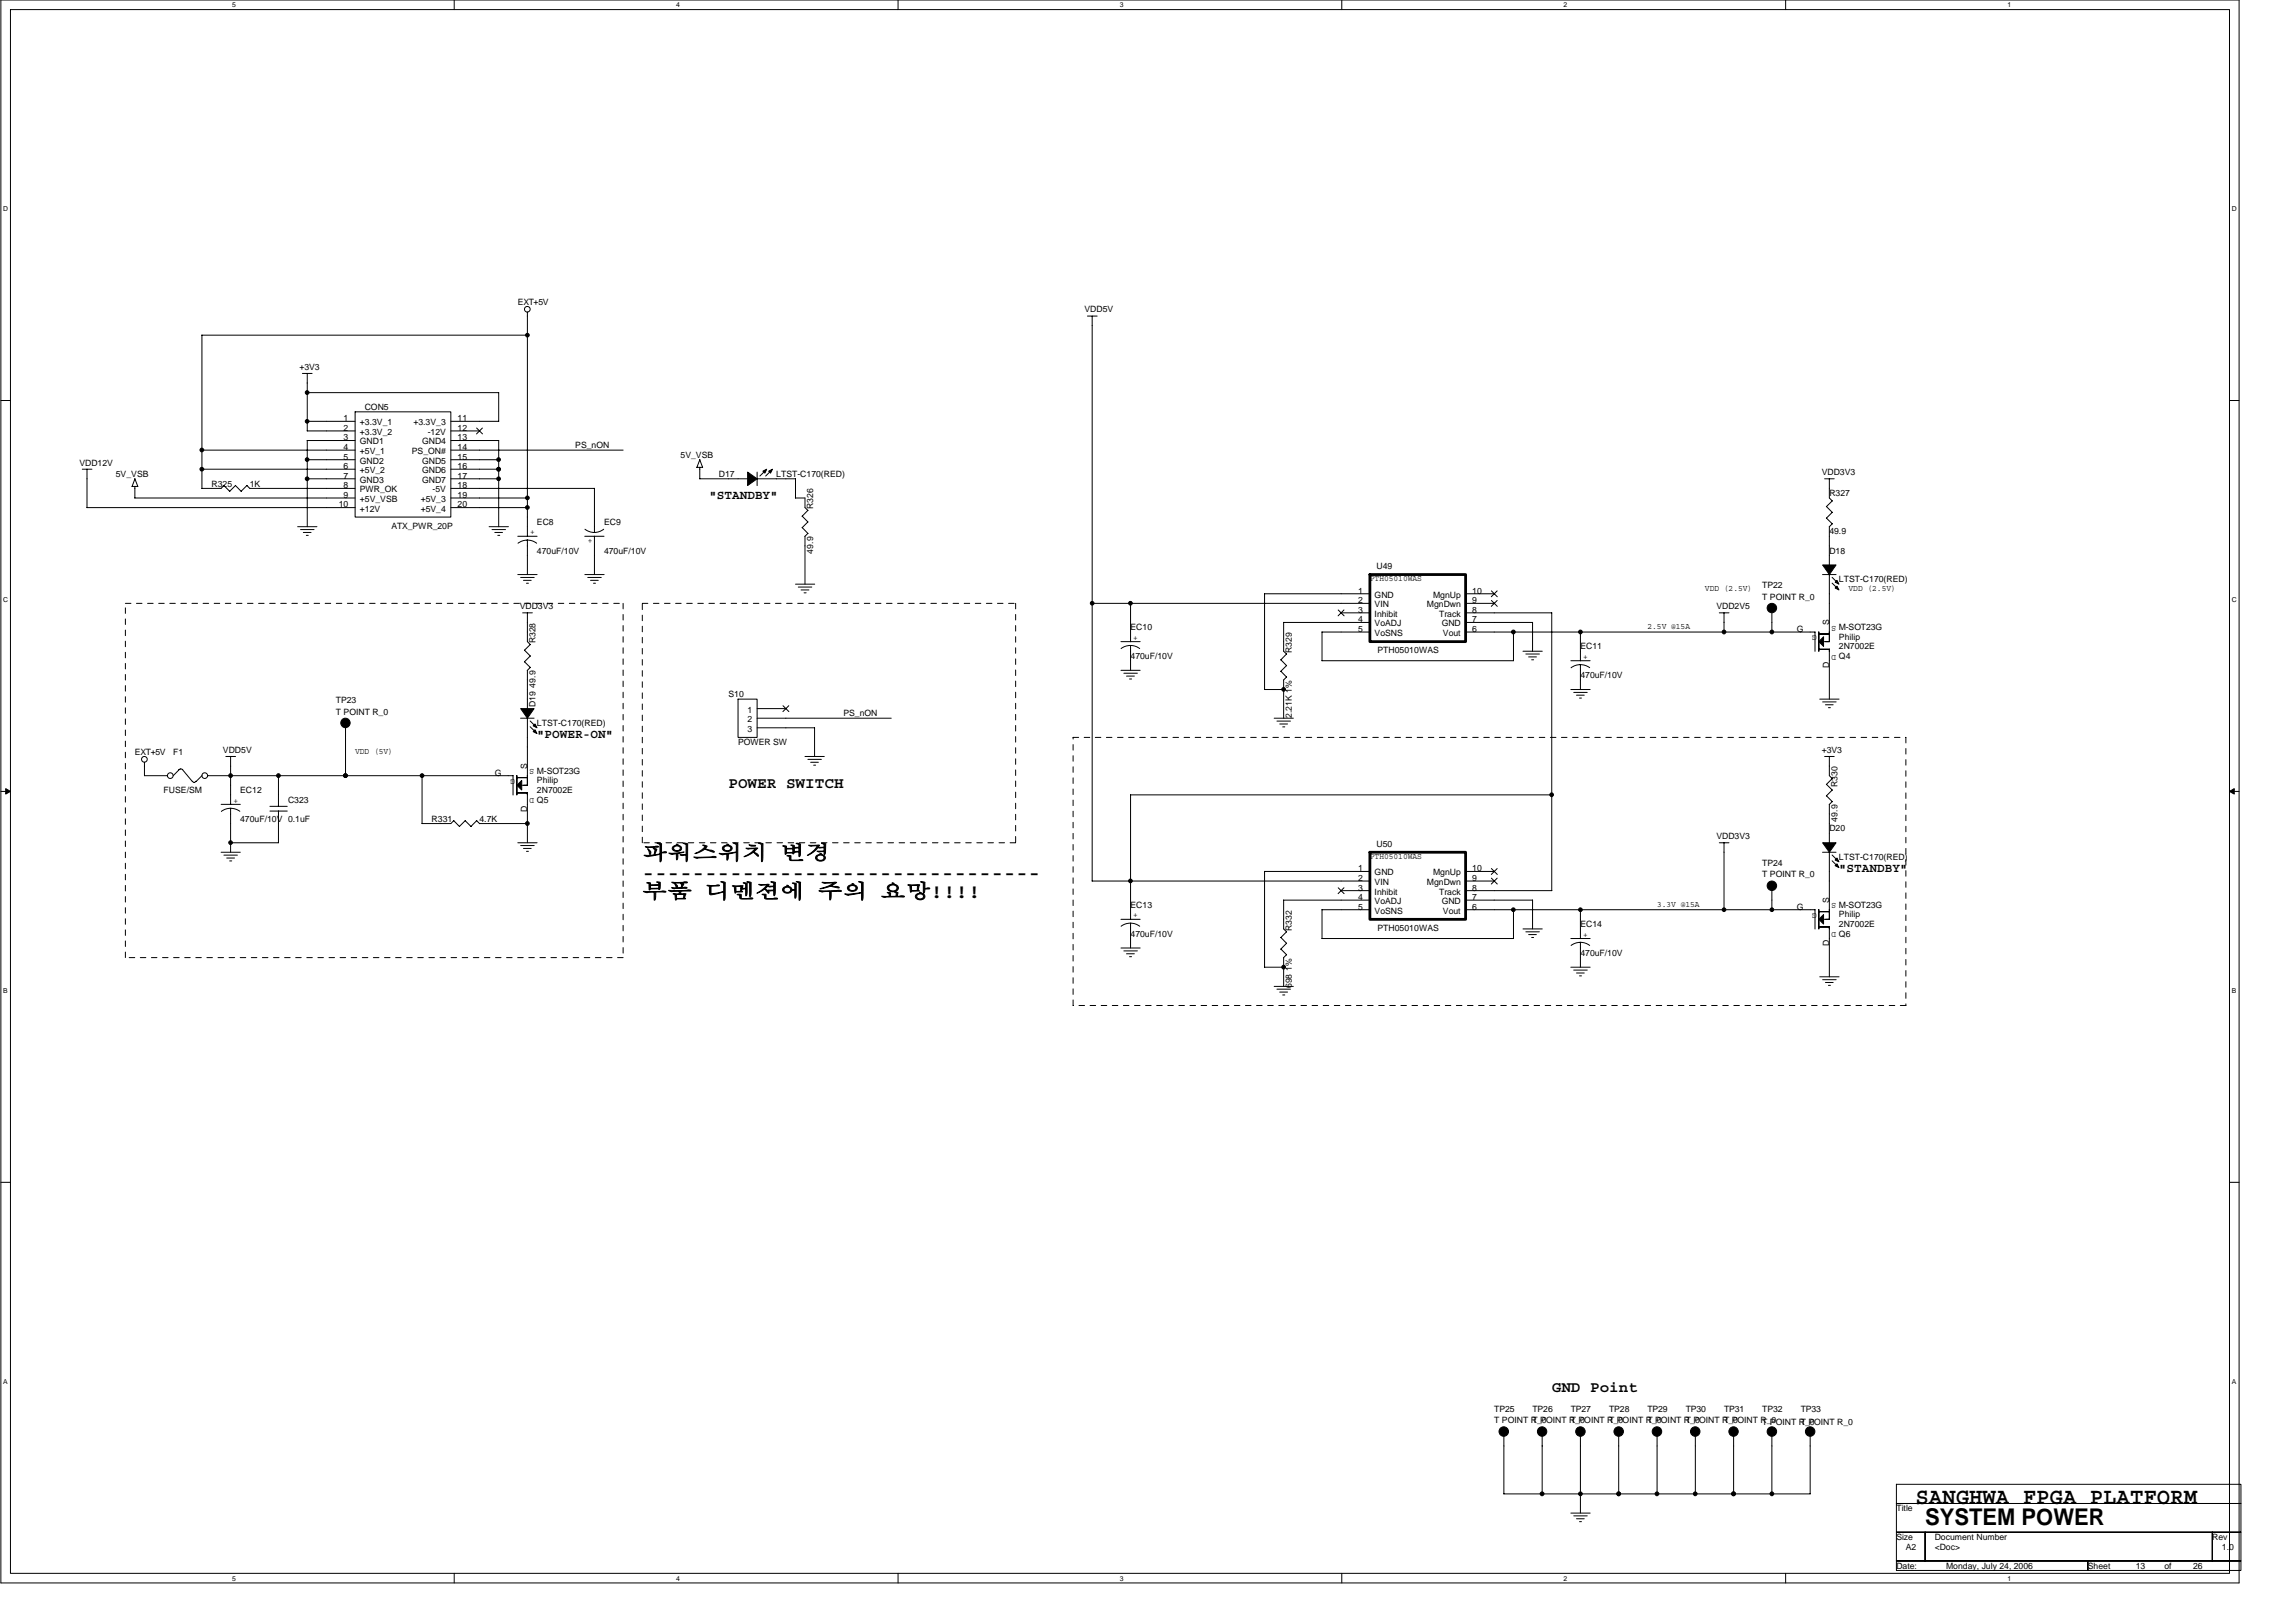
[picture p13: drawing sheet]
<svg xmlns="http://www.w3.org/2000/svg" width="420mm" height="297mm" viewBox="0 0 420 297" stroke-linecap="round" stroke-linejoin="round" font-family="sans-serif">
<defs><g id="words">
<g font-size="4.2">
<text x="350.7" y="275.2">SANGHWA FPGA PLATFORM</text>
<text x="352.4" y="279.1">SYSTEM POWER</text>
</g>
<g font-size="3.7">
<text x="117.6" y="157.3">파파파파배 변변</text>
<text x="117.6" y="160.8">--------------------------------</text>
<text x="117.6" y="164.4">부부 디디디먼 주의 요요!!!!</text>
</g>
<g font-size="2.8">
<text x="133.4" y="144.3">POWER SWITCH</text>
<text x="284.1" y="254.7">GND Point</text>
</g>
<g font-size="2.3">
<text x="129.8" y="91.3">&quot;STANDBY&quot;</text>
<text x="98.3" y="135.1">&quot;POWER-ON&quot;</text>
<text x="336.7" y="159.6">&quot;STANDBY&quot;</text>
</g>
<g font-size="1.6">
<text x="94.8" y="55.8">EXT+5V</text>
<text x="198.6" y="57.1">VDD5V</text>
<text x="54.9" y="67.7">+3V3</text>
<text x="62.9" y="77.1">1</text>
<text x="65.9" y="77.8">+3.3V_1</text>
<text x="66.8" y="75">CON5</text>
<text x="75.7" y="77.8">+3.3V_3</text>
<text x="83.8" y="77.1">11</text>
<text x="62.9" y="78.8">2</text>
<text x="62.9" y="80.6">3</text>
<text x="62.9" y="82.4">4</text>
<text x="65.9" y="79.6">+3.3V_2</text>
<text x="65.9" y="81.3">GND1</text>
<text x="65.9" y="83.1">+5V_1</text>
<text x="75.4" y="83.1">PS_ON#</text>
<text x="77.3" y="81.3">GND4</text>
<text x="78.3" y="79.6">-12V</text>
<text x="83.8" y="78.8">12</text>
<text x="83.8" y="80.6">13</text>
<text x="83.8" y="82.4">14</text>
<text x="105.3" y="82">PS_nON</text>
<text x="124.6" y="83.8">5V_VSB</text>
<text x="14.5" y="85.2">VDD12V</text>
<text x="21.2" y="87.3">5V_VSB</text>
<text x="38.7" y="89">R325</text>
<text x="45.7" y="89">1K</text>
<text x="62.9" y="84.1">5</text>
<text x="62.9" y="85.9">6</text>
<text x="62.9" y="87.6">7</text>
<text x="62.9" y="89.4">8</text>
<text x="65.9" y="84.9">GND2</text>
<text x="65.9" y="86.6">+5V_2</text>
<text x="65.9" y="88.3">GND3</text>
<text x="77.3" y="84.9">GND5</text>
<text x="77.3" y="86.6">GND6</text>
<text x="77.3" y="88.4">GND7</text>
<text x="83.8" y="84.1">15</text>
<text x="83.8" y="85.9">16</text>
<text x="83.8" y="87.6">17</text>
<text x="83.8" y="89.4">18</text>
<text x="131.6" y="87.3">D17</text>
<text x="142.1" y="87.3">LTST-C170(RED)</text>
<text x="333.5" y="87">VDD3V3</text>
<text x="62" y="92.9">10</text>
<text x="62.9" y="91.1">9</text>
<text x="65.9" y="90.1">PWR_OK</text>
<text x="65.9" y="91.9">+5V_VSB</text>
<text x="65.9" y="93.6">+12V</text>
<text x="77" y="91.9">+5V_3</text>
<text x="77" y="93.6">+5V_4</text>
<text x="79.2" y="90.1">-5V</text>
<text x="83.8" y="91.1">19</text>
<text x="83.8" y="92.9">20</text>
<text x="148.9" y="93.2" transform="rotate(-90 148.9 93.2)">R326</text>
<text x="334.9" y="90.8">R327</text>
<text x="71.7" y="96.8">ATX_PWR_20P</text>
<text x="97.1" y="97.8">+</text>
<text x="98.3" y="96.1">EC8</text>
<text x="98.3" y="101.3">470uF/10V</text>
<text x="108.5" y="98.6" transform="rotate(180 108.5 98.6)">+</text>
<text x="110.6" y="96.1">EC9</text>
<text x="110.6" y="101.3">470uF/10V</text>
<text x="148.9" y="101.3" transform="rotate(-90 148.9 101.3)">49.9</text>
<text x="334.9" y="101.3">D18</text>
<text x="334.9" y="97.8">49.9</text>
<text x="250.8" y="106.4">PTH05010WAS</text>
<text x="252" y="104.1">U49</text>
<text x="322.6" y="107.6">TP22</text>
<text x="336.7" y="106.6">LTST-C170(RED)</text>
<text x="95.2" y="111.5">VDD3V3</text>
<text x="248.7" y="108.6">1</text>
<text x="248.7" y="110.4">2</text>
<text x="248.7" y="112.1">3</text>
<text x="248.7" y="113.9">4</text>
<text x="251.7" y="109.4">GND</text>
<text x="251.7" y="111.1">VIN</text>
<text x="251.7" y="112.9">Inhibit</text>
<text x="261.2" y="111.1">MgnDwn</text>
<text x="262.3" y="109.4">MgnUp</text>
<text x="263.5" y="112.9">Track</text>
<text x="269.5" y="108.6">10</text>
<text x="269.5" y="110.4">9</text>
<text x="269.5" y="112.1">8</text>
<text x="269.5" y="113.9">7</text>
<text x="312.1" y="108.2">VDD (2.5V)</text>
<text x="314.2" y="111.5">VDD2V5</text>
<text x="322.6" y="109.7">T POINT R_0</text>
<text x="338.4" y="108.2">VDD (2.5V)</text>
<text x="98" y="117.8" transform="rotate(-90 98 117.8)">R328</text>
<text x="207" y="115.3">EC10</text>
<text x="207.5" y="117.1">+</text>
<text x="236.5" y="119.5" transform="rotate(-90 236.5 119.5)">R329</text>
<text x="248.7" y="115.7">5</text>
<text x="251.7" y="114.6">VoADJ</text>
<text x="251.7" y="116.4">VoSNS</text>
<text x="252.2" y="119.5">PTH05010WAS</text>
<text x="263.9" y="114.6">GND</text>
<text x="264.2" y="116.4">Vout</text>
<text x="269.5" y="115.7">6</text>
<text x="289.3" y="118.9">EC11</text>
<text x="301.6" y="115.2">2.5V @15A</text>
<text x="328.9" y="115.7">G</text>
<text x="332.6" y="116.3" transform="rotate(180 332.6 116.3)">G</text>
<text x="334.9" y="114.4" transform="rotate(-90 334.9 114.4)">S</text>
<text x="336.1" y="114.5" transform="rotate(180 336.1 114.5)">S</text>
<text x="336.1" y="119.8" transform="rotate(180 336.1 119.8)">D</text>
<text x="336.7" y="118.9">2N7002E</text>
<text x="336.7" y="115.3">M-SOT23G</text>
<text x="336.7" y="117.1">Philip</text>
<text x="98" y="125.8" transform="rotate(-90 98 125.8)">49.9</text>
<text x="207" y="120.6">470uF/10V</text>
<text x="289.3" y="124.1">470uF/10V</text>
<text x="289.9" y="120.6">+</text>
<text x="334.9" y="122.3" transform="rotate(-90 334.9 122.3)">D</text>
<text x="336.7" y="120.6">Q4</text>
<text x="61.5" y="128.7">TP23</text>
<text x="61.5" y="130.8">T POINT R_0</text>
<text x="98" y="129.3" transform="rotate(-90 98 129.3)">D19</text>
<text x="133.4" y="127.6">S10</text>
<text x="136.9" y="130.4">1</text>
<text x="154.4" y="131.1">PS_nON</text>
<text x="236.5" y="131.4" transform="rotate(-90 236.5 131.4)">2.21K 1%</text>
<text x="40.8" y="137.8">VDD5V</text>
<text x="65" y="138">VDD (5V)</text>
<text x="98.3" y="132.9">LTST-C170(RED)</text>
<text x="135.1" y="136.4">POWER SW</text>
<text x="136.9" y="132.2">2</text>
<text x="136.9" y="133.9">3</text>
<text x="333.5" y="137.8">+3V3</text>
<text x="24.7" y="138.1">EXT+5V</text>
<text x="31.7" y="138.1">F1</text>
<text x="90.6" y="141.9">G</text>
<text x="94.3" y="142.6" transform="rotate(180 94.3 142.6)">G</text>
<text x="96.5" y="140.7" transform="rotate(-90 96.5 140.7)">S</text>
<text x="97.8" y="140.8" transform="rotate(180 97.8 140.8)">S</text>
<text x="98.3" y="141.6">M-SOT23G</text>
<text x="98.3" y="143.4">Philip</text>
<text x="30" y="145.1">FUSE/SM</text>
<text x="42.7" y="146.9">+</text>
<text x="44" y="145.1">EC12</text>
<text x="52.7" y="146.9">C323</text>
<text x="96.5" y="148.6" transform="rotate(-90 96.5 148.6)">D</text>
<text x="97.8" y="146.1" transform="rotate(180 97.8 146.1)">D</text>
<text x="98.3" y="146.9">Q5</text>
<text x="98.3" y="145.1">2N7002E</text>
<text x="336.4" y="144.1" transform="rotate(-90 336.4 144.1)">R330</text>
<text x="44" y="150.4">470uF/10V 0.1uF</text>
<text x="79" y="150.4">R331</text>
<text x="87.8" y="150.4">4.7K</text>
<text x="252" y="154.9">U50</text>
<text x="314.2" y="153.5">VDD3V3</text>
<text x="334.9" y="152.1">D20</text>
<text x="336.4" y="150.4" transform="rotate(-90 336.4 150.4)">49.9</text>
<text x="248.7" y="159.5">1</text>
<text x="248.7" y="161.2">2</text>
<text x="250.8" y="157.2">PTH05010WAS</text>
<text x="251.7" y="160.2">GND</text>
<text x="251.7" y="162">VIN</text>
<text x="261.2" y="162">MgnDwn</text>
<text x="262.3" y="160.2">MgnUp</text>
<text x="269.5" y="159.5">10</text>
<text x="269.5" y="161.2">9</text>
<text x="322.6" y="158.5">TP24</text>
<text x="322.6" y="160.5">T POINT R_0</text>
<text x="336.7" y="157.4">LTST-C170(RED)</text>
<text x="207" y="166.2">EC13</text>
<text x="207.5" y="167.9">+</text>
<text x="248.7" y="163">3</text>
<text x="248.7" y="164.7">4</text>
<text x="248.7" y="166.5">5</text>
<text x="251.7" y="163.7">Inhibit</text>
<text x="251.7" y="165.5">VoADJ</text>
<text x="251.7" y="167.2">VoSNS</text>
<text x="263.5" y="163.7">Track</text>
<text x="263.9" y="165.5">GND</text>
<text x="264.2" y="167.2">Vout</text>
<text x="269.5" y="163">8</text>
<text x="269.5" y="164.7">7</text>
<text x="269.5" y="166.5">6</text>
<text x="303.4" y="166">3.3V @15A</text>
<text x="328.9" y="166.5">G</text>
<text x="332.6" y="167.1" transform="rotate(180 332.6 167.1)">G</text>
<text x="334.9" y="165.3" transform="rotate(-90 334.9 165.3)">S</text>
<text x="336.1" y="165.4" transform="rotate(180 336.1 165.4)">S</text>
<text x="336.7" y="166.2">M-SOT23G</text>
<text x="336.7" y="167.9">Philip</text>
<text x="207" y="171.4">470uF/10V</text>
<text x="236.5" y="170.3" transform="rotate(-90 236.5 170.3)">R332</text>
<text x="252.2" y="170.4">PTH05010WAS</text>
<text x="289.3" y="169.7">EC14</text>
<text x="289.9" y="171.4">+</text>
<text x="334.9" y="173.1" transform="rotate(-90 334.9 173.1)">D</text>
<text x="336.1" y="170.6" transform="rotate(180 336.1 170.6)">D</text>
<text x="336.7" y="171.4">Q6</text>
<text x="336.7" y="169.7">2N7002E</text>
<text x="289.3" y="174.9">470uF/10V</text>
<text x="236.5" y="180.9" transform="rotate(-90 236.5 180.9)">698 1%</text>
<text x="273.6" y="258.4">TP25</text>
<text x="273.6" y="260.5">T POINT R_0</text>
<text x="280.6" y="258.4">TP26</text>
<text x="280.6" y="260.5">T POINT R_0</text>
<text x="287.6" y="258.4">TP27</text>
<text x="287.6" y="260.5">T POINT R_0</text>
<text x="294.6" y="258.4">TP28</text>
<text x="294.6" y="260.5">T POINT R_0</text>
<text x="301.6" y="258.4">TP29</text>
<text x="301.6" y="260.5">T POINT R_0</text>
<text x="308.6" y="258.4">TP30</text>
<text x="308.6" y="260.5">T POINT R_0</text>
<text x="315.6" y="258.4">TP31</text>
<text x="315.6" y="260.5">T POINT R_0</text>
<text x="322.6" y="258.4">TP32</text>
<text x="322.6" y="260.8">T POINT R_0</text>
<text x="329.7" y="258.4">TP33</text>
<text x="329.7" y="260.8">T POINT R_0</text>
<text x="347.2" y="276.6">Title</text>
<text x="347.2" y="281.8">Size</text>
<text x="354.2" y="281.8">Document Number</text>
<text x="405" y="281.8">Rev</text>
<text x="347.2" y="287.1">Date:</text>
<text x="348.9" y="283.6">A2</text>
<text x="354.2" y="283.6">&lt;Doc&gt;</text>
<text x="356.3" y="287.1">Monday, July 24, 2006</text>
<text x="382.2" y="287.1">Sheet</text>
<text x="391" y="287.1">13</text>
<text x="396.2" y="287.1">of</text>
<text x="401.5" y="287.1">26</text>
<text x="406.8" y="283.6">1.0</text>
</g>
<g font-size="1.3">
<text x="42.5" y="1.3">5</text>
<text x="123.8" y="1.3">4</text>
<text x="205" y="1.3">3</text>
<text x="286.3" y="1.3">2</text>
<text x="367.5" y="1.3">1</text>
<text x=".6" y="38.7">D</text>
<text x="408.6" y="38.7">D</text>
<text x=".6" y="110.2">C</text>
<text x="408.6" y="110.2">C</text>
<text x=".6" y="181.7">B</text>
<text x="408.6" y="181.7">B</text>
<text x=".6" y="253.3">A</text>
<text x="408.6" y="253.3">A</text>
<text x="42.5" y="289.3">5</text>
<text x="123.8" y="289.3">4</text>
<text x="205" y="289.3">3</text>
<text x="286.3" y="289.3">2</text>
<text x="367.5" y="289.3">1</text>
</g>
</g></defs>
<path d="M.2 0h409.7v289.7h-409.7zM1.9 1.8h406.3v286.2h-406.3z" fill="none" stroke="#000" stroke-width=".18"/>
<g fill="#fff">
<path d="M42.5 .2h.7v1.4h-.7z"/>
<path d="M42.5 288.1h.7v1.4h-.7z"/>
</g>
<path d="M83.2 0v1.8M83.2 288v1.7" fill="none" stroke="#000" stroke-width=".18"/>
<g fill="#fff">
<path d="M123.8 .2h.6v1.4h-.6z"/>
<path d="M123.8 288.1h.6v1.4h-.6z"/>
</g>
<path d="M164.4 0v1.8M164.4 288v1.7" fill="none" stroke="#000" stroke-width=".18"/>
<g fill="#fff">
<path d="M205 .2h.7v1.4h-.7z"/>
<path d="M205 288.1h.7v1.4h-.7z"/>
</g>
<path d="M245.6 0v1.8M245.6 288v1.7" fill="none" stroke="#000" stroke-width=".18"/>
<g fill="#fff">
<path d="M286.3 .2h.6v1.4h-.6z"/>
<path d="M286.3 288.1h.6v1.4h-.6z"/>
</g>
<path d="M326.9 0v1.8M326.9 288v1.7" fill="none" stroke="#000" stroke-width=".18"/>
<g fill="#fff">
<path d="M367.5 .2h.7v1.4h-.7z"/>
<path d="M367.5 288.1h.7v1.4h-.7z"/>
<path d="M.6 37.5h.9v1.4h-.9z"/>
<path d="M408.6 37.5h.9v1.4h-.9z"/>
<path d="M.6 109.1h.9v1.4h-.9z"/>
<path d="M408.6 109.1h.9v1.4h-.9z"/>
</g>
<path d="M.2 73.3h1.7M408.2 73.3h1.7" fill="none" stroke="#000" stroke-width=".18"/>
<g fill="#fff">
<path d="M.6 180.6h.8v1.4h-.8z"/>
<path d="M408.6 180.6h.8v1.4h-.8z"/>
</g>
<path d="M.2 144.8h1.7M408.2 144.8h1.7" fill="none" stroke="#000" stroke-width=".18"/>
<path d="M1 144.3l.9 .5-.9 .5zM408.2 144.8l.8-.5v1z" fill="#000" stroke="#000" stroke-width=".18"/>
<g fill="#fff">
<path d="M.6 252.2h.8v1.4h-.8z"/>
<path d="M408.6 252.2h.8v1.4h-.8z"/>
</g>
<g fill="none" stroke="#000" stroke-width=".18">
<path d="M96.6 57.1v41.1M199.1 57.8h1.8M200 57.8v103.4M36.9 61.3h59.7M37 61.3v28.1M55.4 68.3h1.7M56.2 77.1h8.8M56.2 71.9l35.1-.1v5.3h-8.8M56.2 68.3v10.6h8.8M65 75.4h17.5v19.2h-17.5zM82.5 78.9h5.3M87.3 78.3l1 1.1"/>
<path d="M88.3 78.3l-1.1 1.1M15.1 85.9h1.7M15.9 85.9v7h49.1M24.7 87.6l.5 1.4M24.7 89v2.1h40.3M24.7 87.6l-.5 1.4h1M36.9 85.9h28.1M36.9 82.4h28.1M36.9 89.4h3.6l.5-.6 1.1 1.1 1-1.1 1.1 1.1M45.7 89.4h19.3M45.8 89.4l-.6-.6-1.1 1.1M54.5 96.4h3.5"/>
<path d="M55 96.9h2.5M55.5 97.5h1.4M56.1 98h.3M56.2 87.6h8.8M56.2 80.6h8.8M56.2 84.1h8.8M56.2 80.6v15.8M82.5 87.6h8.8M82.5 85.9h8.8M82.5 89.4h26.3v8.1M82.5 80.6h8.8M82.5 82.4h31.6"/>
<path d="M82.5 84.1h8.8M82.5 91.1h14.1M82.5 92.9h14.1M89.5 96.4h3.6M90.1 96.9h2.5M90.6 97.5h1.4M91.1 98h.4M91.3 80.6v15.8M94.8 98.1h3.5M94.8 99.4l1-.5 .7-.1 .8 .1 .9 .5M96.6 98.8v6.4M107 98.1h3.6"/>
<path d="M107.1 96.9a2.78 2.78 0 0 0 3.4 0M108.8 98.1v7.1M127.6 85.5h1M128.1 84.1l.5 1.5M128.1 85.5v2.1h8.8M128.1 84.1l-.5 1.4M138.6 87.6h7M138.6 86.4v2.5M140.2 86.1l-1.1 1M141.3 86.1l-1.1 1M145.6 87.6v3.5h1.8v1.8l.5 .5M146.9 94.5l1 1"/>
<path d="M146.9 96.6l1 1M147.4 98.1v8.8M147.9 93.4l-1.1 1.1M147.9 95.5l-1.1 1.1M147.9 97.6l-.5 .6M334 87.6h1.8M334.4 92.7l1.1 1.1-1.1 1M334.4 94.8l1.1 1.1-.6 .5M334.9 87.6v3.5l.6 .6-1.1 1M334.9 96.4v7M94.8 105.2h3.5M95.3 105.7h2.5"/>
<path d="M95.7 112.2h1.8M95.8 106.2h1.4M96.4 106.7h.3M96.6 112.2v5.2l.5 .6M97.1 118l-1.1 1 1.1 1.1M107.1 105.2h3.5M107.6 105.7h2.5M108.1 106.2h1.4M108.7 106.7h.3M145.6 106.9h3.6M146.1 107.4h2.5M146.7 108h1.4"/>
<path d="M147.2 108.5h.4M199.9 110.4h50.9M205.2 117.4h3.5M205.2 118.7a2.83 2.83 0 0 1 3.4 0M207 110.4v7.1M207 118.1v4.6M235 113.9h15.8M235 113.9v5.3l.6 .5M235.5 119.7l-1 1.1M245 111.6l1.1 1.1M245.5 112.2h5.3M246.1 111.6l-1.1 1.1"/>
<path d="M250.8 108.7l-19.3-.1v17.6h3.5M268.3 112.2h15.8M268.3 115.7h64M268.3 108.7h5.3M268.3 110.4h5.3M268.3 113.9h12.3v5.3M273 108.1l1.1 1.1M273 109.9l1.1 1.1M274.1 108.1l-1.1 1.1M274.1 109.9l-1.1 1.1M277.1 115.7v5.2h-35.1v-5.2h8.8M278.8 119.2h3.6"/>
<path d="M279.3 119.7h2.5M284.1 112.1v50.9h-15.8M289.3 115.7v5.2M314.8 112.2h1.7M315.6 112.2v3.5M324.4 112.2v3.5M332.3 115.7v3.5M333 118.8h1.9v9.2M333 115.7v3.5M333 116h1.9M333.7 105.2h2.4M333.9 117.4h1"/>
<path d="M334.9 105.2v12.2M335.4 105.7l1.1 1M335.4 106.7l1.1 1.1M26.4 139.5v2.5h4.3M41.3 138.5h1.8M42.2 138.5v8.7M63.3 133.2v8.8M95.3 131.4h2.5M96 121.1l1.1 1.1M96.6 122.7v7M96.6 131.4v12.3h-1.1M97.1 132l1 1"/>
<path d="M97.1 133l1 1.1M97.1 120.1l-1.1 1M97.1 122.2l-.6 .5M135.1 128h3.5v7h-3.5zM138.6 131.4h24.6M138.6 129.7h5.3M138.6 133.2h10.5v5.3M143.4 129.2l1 1M144.4 129.2l-1.1 1M147.4 138.5h3.5M147.9 139h2.5M148.4 139.5h1.4"/>
<path d="M205.2 122.7h3.5M205.7 123.2h2.5M206.2 123.7h1.5M206.8 124.3h.4M233.3 131.4h3.5M233.8 132h2.5M234.3 132.5h1.4M234.5 120.8l1.1 1M234.5 122.9l1.1 1M234.8 133h.4M235 124.4v7M235.5 121.8l-1 1.1"/>
<path d="M235.5 123.9l-.5 .6M279.9 120.2h1.4M280.4 120.8h.4M287.6 126.2h3.5M287.6 120.9h3.5M288.1 126.7h2.5M288.6 127.2h1.4M289.2 127.8h.3M289.3 121.6v4.6M291 122.2l-.9-.5-.8-.1-1 .3-.7 .3M333.2 128h3.5M333.7 128.5h2.5"/>
<path d="M334 138.5h1.8M334.2 129h1.4M334.7 129.5h.4M334.9 138.5v3.5l.6 .5M32.8 140.9l-1.1 1.1M33.4 140.9l1.8 2.1M33.5 140.9l-.4-.2-.4 .2M35.2 143l.3 .2 .4-.2M37 141.9l-1.1 1.1M38 142h55.9M40.5 156h3.5M40.5 147.2h3.5"/>
<path d="M41 156.5h2.5M41.5 157h1.4M42 157.6h.4M42.2 147.9v8.1M43.9 148.5l-1-.5-.7-.1-1.1 .2-.6 .4M49.4 148.4h3.2M49.4 147.6h3.2M51 148.4v5.8h-8.8M51 141.9v5.7M77.3 141.9l-.1 8.8h5.3l.6-.5M85.2 150.2l-1.1 1.1-1-1.1M87.3 150.2l.5 .5"/>
<path d="M87.3 150.2l-1.1 1.1-1-1.1M87.8 150.7h8.8M93.9 142v3.5M94.6 145.1h2M94.6 141.9v3.6M94.6 142.3h2M94.8 154.2h3.5M95.3 154.7h2.5M95.8 155.3h1.4M96.4 155.8h.3M96.6 145.1v9.1M149 140h.3"/>
<path d="M231.5 159.5h19.3M231.5 159.5v17.5h3.5M268.3 159.5h5.3M273 159l1.1 1M274.1 159l-1.1 1M284.1 145.5h-77.1v22.8M314.8 154.2h1.7M315.6 154.2v12.3M333.7 156h2.4M334.4 143.6l1.1 1M334.4 145.6l1.1 1.1M334.9 147.2v7.1"/>
<path d="M334.9 156v12.3M335.4 156.5l1.1 1.1M335.4 157.5l1.1 1.1M335.4 142.5l-1 1.1M335.4 144.6l-1 1.1M335.4 146.7l-.5 .5M199.9 161.2h50.9M205.2 173.5h3.5M205.2 168.3h3.5M205.2 169.5a2.83 2.83 0 0 1 3.4 0M205.7 174h2.5M206.2 174.6h1.5"/>
<path d="M206.8 175.1h.4M207 169v4.5M235 164.7h15.8M235 164.7v5.3l.6 .6M235 175.3v5.2M235.5 170.5l-1 1.1 1.1 1.1M235.5 172.6l-1 1.1 1.1 1.1M235.5 174.7l-.5 .6M242 166.5h8.8M242 166.5v5.3h35.1v-5.3M245 162.5l1.1 1.1M245.5 163h5.3"/>
<path d="M246.1 162.5l-1.1 1.1M268.3 166.5h64M268.3 161.2h5.3M268.3 164.7h12.3v5.3M273 160.7l1.1 1.1M274.1 160.7l-1.1 1.1M278.8 170h3.6M279.3 170.5h2.5M279.9 171h1.4M280.4 171.6h.4M287.6 177h3.5M287.6 171.8h3.5"/>
<path d="M287.6 173l1-.4 .7-.1 .8 .1 .9 .4M288.1 177.5h2.5M288.6 178.1h1.4M289.2 178.6h.3M289.3 166.5v5.3M289.3 172.5v4.5M324.4 163v3.5M332.3 166.5v3.5M333 169.7h1.9M333 166.5v3.5M333 166.9h1.9M333.2 178.8h3.5"/>
<path d="M333.7 179.3h2.5M333.9 168.3h1M334.2 179.8h1.4M334.9 169.6v9.2M233.3 180.5h3.5M233.8 181h2.5M234.3 181.6h1.4M234.8 182.1h.4M334.7 180.3h.4M.2 216.4h1.7M408.2 216.4h1.7M275.3 262.9v10.5"/>
<path d="M282.3 262.9v10.5M287.6 276.9h3.5M288.1 277.4h2.5M288.6 278h1.4M289.2 278.5h.3M289.3 262.9v14M296.3 262.9v10.5M303.4 262.9v10.5M310.4 262.9v10.5M317.4 262.9v10.5M324.4 262.9v10.5M331.4 262.9v10.5h-56.1"/>
<path d="M347.2 271.7h63.1v3.5h-63.1zM347.2 275.2h63.1v5.2h-63.1zM347.2 280.4h5.2v5.3h-5.2zM347.2 285.7h35v1.7h-35zM352.4 280.4h52.6v5.3h-52.6zM382.2 285.7h28.1v1.7h-28.1zM405 280.4h5.3v5.3h-5.3z"/>
<circle cx="96.5" cy="56.6" r=".52"/>
<circle cx="26.4" cy="139" r=".52"/>
<circle cx="31.2" cy="142" r=".52"/>
<circle cx="37.5" cy="142" r=".52"/>
</g>
<path d="M23 110.4h91.1M114.1 110.4v64.9M117.6 110.4h68.3M185.9 110.4v43.8M196.5 135h152.4M348.9 135v49M117.6 154.2v-43.8M185.9 154.2h-68.3M23 175.3v-64.9M114.1 175.3h-91.1M196.5 184v-49M348.9 184h-152.4" fill="none" stroke="#000" stroke-width=".18" stroke-dasharray="1 1 1 1 1 1 1 1"/>
<g fill="#000" stroke="#000" stroke-width=".18">
<path d="M136.9 86.4l1.7 1.2-1.7 1.3z" fill-rule="evenodd"/>
<path d="M139.7 86.2l.7-.3-.4 .7z" fill-rule="evenodd"/>
<path d="M140.7 86.2l.7-.3-.3 .7z" fill-rule="evenodd"/>
<path d="M333.9 116.5v1.8l-.9-.9z" fill-rule="evenodd"/>
<path d="M333.7 103.4h2.4l-1.2 1.8z" fill-rule="evenodd"/>
<path d="M336.3 107.3l.4 .7-.7-.4z" fill-rule="evenodd"/>
<path d="M336.3 106.2l.4 .7-.7-.3z" fill-rule="evenodd"/>
<path d="M95.3 129.7h2.5l-1.2 1.7z" fill-rule="evenodd"/>
<path d="M97.6 133.9l.3-.3 .4 .7z" fill-rule="evenodd"/>
<path d="M97.6 132.8l.3-.3 .4 .7z" fill-rule="evenodd"/>
<path d="M95.5 142.8v1.8l-.9-.9z" fill-rule="evenodd"/>
<path d="M333.7 154.2h2.4l-1.2 1.8z" fill-rule="evenodd"/>
<path d="M336.3 158.1l.4 .7-.7-.4z" fill-rule="evenodd"/>
<path d="M336.3 157l.4 .7-.7-.3z" fill-rule="evenodd"/>
<path d="M333 168.3l.9-.9v1.7z" fill-rule="evenodd"/>
<circle cx="56.2" cy="71.8" r=".34"/>
<circle cx="56.2" cy="77.1" r=".34"/>
<circle cx="96.6" cy="61.3" r=".34"/>
<circle cx="37" cy="82.4" r=".35"/>
<circle cx="37" cy="85.9" r=".35"/>
<circle cx="56.2" cy="87.6" r=".34"/>
<circle cx="56.2" cy="84.1" r=".34"/>
<circle cx="91.3" cy="87.6" r=".34"/>
<circle cx="91.3" cy="84.1" r=".34"/>
<circle cx="91.3" cy="85.9" r=".34"/>
<circle cx="96.6" cy="91.1" r=".34"/>
<circle cx="96.6" cy="92.9" r=".34"/>
<circle cx="200" cy="110.4" r=".34"/>
<circle cx="207" cy="110.4" r=".34"/>
<circle cx="277.1" cy="115.7" r=".34"/>
<circle cx="289.3" cy="115.7" r=".34"/>
<circle cx="315.6" cy="115.7" r=".34"/>
<circle cx="324.4" cy="115.7" r=".34"/>
<circle cx="324.4" cy="111.3" r=".86"/>
<circle cx="63.2" cy="132.3" r=".86"/>
<circle cx="235" cy="126.2" r=".34"/>
<circle cx="42.2" cy="142" r=".34"/>
<circle cx="42.2" cy="154.2" r=".34"/>
<circle cx="51" cy="142" r=".34"/>
<circle cx="63.2" cy="142" r=".35"/>
<circle cx="77.3" cy="142" r=".34"/>
<circle cx="96.5" cy="150.7" r=".34"/>
<circle cx="284.1" cy="145.5" r=".34"/>
<circle cx="207" cy="161.2" r=".34"/>
<circle cx="235" cy="177" r=".34"/>
<circle cx="277.1" cy="166.5" r=".34"/>
<circle cx="289.3" cy="166.5" r=".34"/>
<circle cx="315.6" cy="166.5" r=".34"/>
<circle cx="324.4" cy="162.1" r=".87"/>
<circle cx="324.4" cy="166.5" r=".34"/>
<circle cx="275.3" cy="262" r=".87"/>
<circle cx="282.3" cy="262" r=".86"/>
<circle cx="282.3" cy="273.4" r=".35"/>
<circle cx="289.3" cy="273.4" r=".34"/>
<circle cx="289.3" cy="262" r=".87"/>
<circle cx="296.3" cy="273.4" r=".34"/>
<circle cx="296.3" cy="262" r=".87"/>
<circle cx="303.3" cy="273.4" r=".34"/>
<circle cx="303.3" cy="262" r=".87"/>
<circle cx="310.4" cy="273.4" r=".34"/>
<circle cx="310.4" cy="262" r=".87"/>
<circle cx="317.4" cy="262" r=".86"/>
<circle cx="317.4" cy="273.4" r=".35"/>
<circle cx="324.4" cy="273.4" r=".34"/>
<circle cx="324.4" cy="262" r=".87"/>
<circle cx="331.4" cy="262" r=".87"/>
</g>
<path d="M250.8 105.2h17.5v12.2h-17.5zM250.8 156h17.5v12.3h-17.5z" fill="none" stroke="#000" stroke-width=".51"/>
<use href="#words"/>
</svg>
